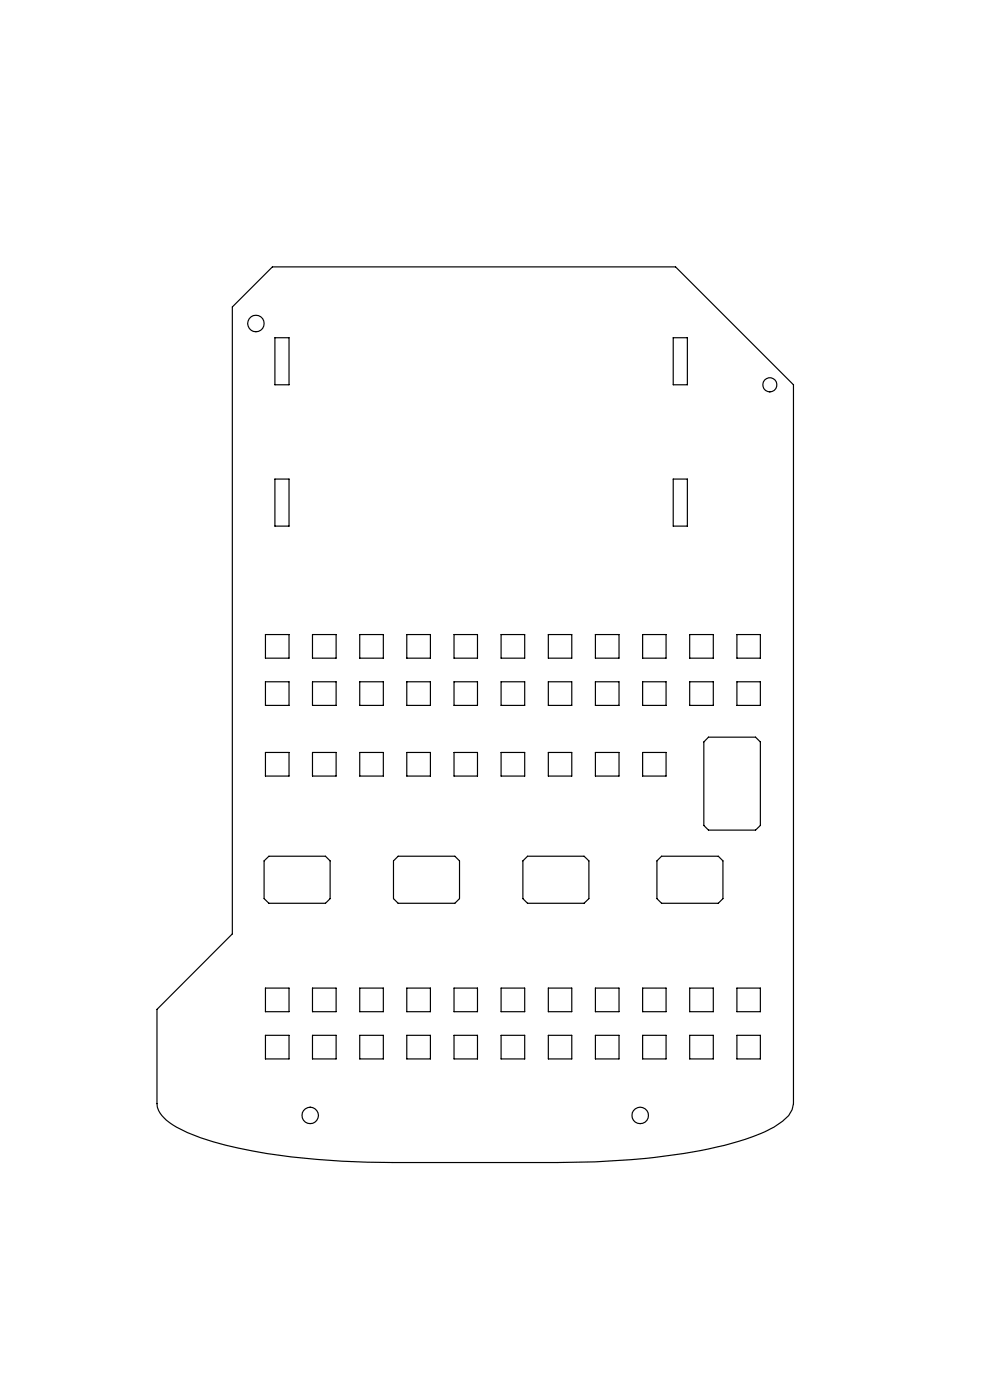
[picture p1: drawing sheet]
<svg xmlns="http://www.w3.org/2000/svg" width="210mm" height="297mm" viewBox="0 0 210 297" stroke-linecap="round" stroke-linejoin="round" font-family="sans-serif">
<g fill="none" stroke="#000" stroke-width=".25">
<path d="M49.3 65.1l8.5-8.5h85.5l25 25v152.5l-.3 1.3-.7 1.3a24.6 24.6 0 0 1-10.7 5.4 115.1 115.1 0 0 1-22.8 3.9l-7.6 .5-7.9 .1h-35a141.4 141.4 0 0 1-38.1-4.4 30.5 30.5 0 0 1-9.3-4.1l-1.2-1a4.5 4.5 0 0 1-1.4-3v-20l16-16zM58.3 71.6h3v10h-3zM142.8 71.6h3v10h-3zM58.3 101.6h3v10h-3zM142.8 101.6h3v10h-3zM56.3 134.6h5v5h-5zM66.3 134.6h5v5h-5zM76.3 134.6h5v5h-5zM86.3 134.6h5v5h-5zM96.3 134.6h5v5h-5zM106.3 134.6h5v5h-5zM116.3 134.6h5v5h-5z"/>
<path d="M126.3 134.6h5v5h-5zM136.3 134.6h5v5h-5zM146.3 134.6h5v5h-5zM156.3 134.6h5v5h-5zM56.3 144.6h5v5h-5zM56.3 159.6h5v5h-5zM66.3 144.6h5v5h-5zM66.3 159.6h5v5h-5zM76.3 144.6h5v5h-5zM76.3 159.6h5v5h-5zM86.3 144.6h5v5h-5zM86.3 159.6h5v5h-5z"/>
<path d="M96.3 144.6h5v5h-5zM96.3 159.6h5v5h-5zM106.3 144.6h5v5h-5zM106.3 159.6h5v5h-5zM116.3 144.6h5v5h-5zM116.3 159.6h5v5h-5zM126.3 159.6h5v5h-5zM126.3 144.6h5v5h-5zM136.3 144.6h5v5h-5zM136.3 159.6h5v5h-5zM146.3 144.6h5v5h-5zM150.3 156.4h10l1 1v17.7l-1 1h-10l-1-1v-17.7z"/>
<path d="M156.3 144.6h5v5h-5zM56 182.6l1-1h12l1 1v8l-1 1h-12l-1-1zM83.5 182.6l1-1h12l1 1v8l-1 1h-12l-1-1zM110.9 182.6l1-1h12l1 1v8l-1 1h-12l-1-1zM139.3 182.6l1-1h12.1l1 1v8l-1 1h-12.1l-1-1zM56.3 209.6h5v5h-5zM56.3 219.6h5v5h-5zM66.3 209.6h5v5h-5zM66.3 219.6h5v5h-5zM76.3 209.6h5v5h-5zM76.3 219.6h5v5h-5zM86.3 209.6h5v5h-5z"/>
<path d="M86.3 219.6h5v5h-5zM96.3 209.6h5v5h-5zM96.3 219.6h5v5h-5zM106.3 209.6h5v5h-5zM106.3 219.6h5v5h-5zM116.3 209.6h5v5h-5zM116.3 219.6h5v5h-5zM126.3 209.6h5v5h-5zM126.3 219.6h5v5h-5zM136.3 209.6h5v5h-5zM136.3 219.6h5v5h-5zM146.3 209.6h5v5h-5z"/>
<path d="M146.3 219.6h5v5h-5zM156.3 209.6h5v5h-5zM156.3 219.6h5v5h-5z"/>
<circle cx="54.3" cy="68.6" r="1.75"/>
<circle cx="163.3" cy="81.6" r="1.51"/>
<circle cx="65.8" cy="236.6" r="1.75"/>
<circle cx="135.8" cy="236.6" r="1.75"/>
</g>
</svg>
